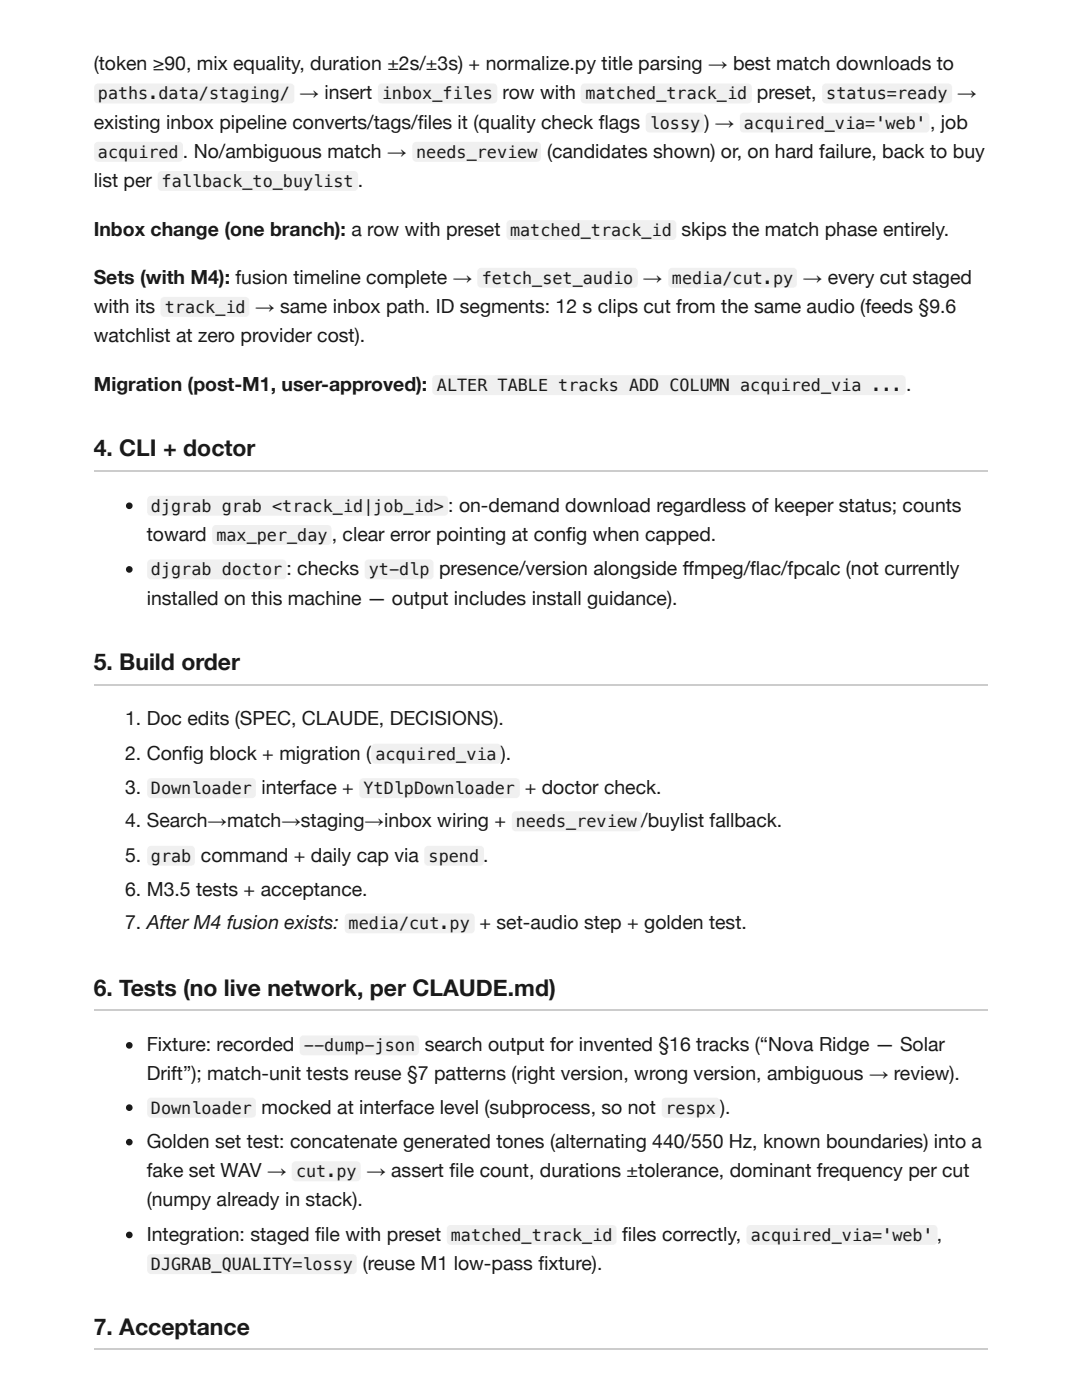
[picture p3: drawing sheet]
<svg xmlns="http://www.w3.org/2000/svg" width="216mm" height="279mm" viewBox="0 0 216 279" stroke-linecap="round" stroke-linejoin="round" font-family="sans-serif">
<defs><g id="words">
<g font-size="4.6" fill="#1a1a1a">
<text x="18.7" y="91">4. CLI + doctor</text>
<text x="18.7" y="133.6">5. Build order</text>
<text x="18.7" y="198.7">6. Tests (no live network, per CLAUDE.md)</text>
<text x="18.7" y="266.4">7. Acceptance</text>
</g>
<g font-size="3.9" fill="#1a1a1a">
<text x="18.7" y="14">(token ≥90, mix equality, duration ±2s/±3s) + normalize.py title parsing → best match downloads to</text>
<text x="59.8" y="19.8">→ insert</text>
<text x="100.3" y="19.8">row with</text>
<text x="151" y="19.8">preset,</text>
<text x="191" y="19.8">→</text>
<text x="18.7" y="25.7">existing inbox pipeline converts/tags/fi les it (quality check fl ags</text>
<text x="140.6" y="25.7">) →</text>
<text x="185.6" y="25.7">, job</text>
<text x="36.5" y="31.5">. No/ambiguous match →</text>
<text x="109.2" y="31.5">(candidates shown) or, on hard failure, back to buy</text>
<text x="18.7" y="37.3">list per</text>
<text x="71.4" y="37.3">.</text>
<text x="18.7" y="47.1">Inbox change (one branch): a row with preset</text>
<text x="136" y="47.1">skips the match phase entirely.</text>
<text x="18.7" y="56.6">Sets (with M4): fusion timeline complete →</text>
<text x="128.3" y="56.6">→</text>
<text x="160.2" y="56.6">→ every cut staged</text>
<text x="18.7" y="62.4">with its</text>
<text x="50.9" y="62.4">→ same inbox path. ID segments: 12 s clips cut from the same audio (feeds §9.6</text>
<text x="18.7" y="68.3">watchlist at zero provider cost).</text>
<text x="18.7" y="78.1">Migration (post-M1, user-approved):</text>
<text x="180.8" y="78.1">.</text>
<text x="29.3" y="107.9">toward</text>
<text x="66.2" y="107.9">, clear error pointing at confi g when capped.</text>
<text x="89.4" y="102.1">: on-demand download regardless of keeper status; counts</text>
<text x="57.2" y="114.8">: checks</text>
<text x="87.6" y="114.8">presence/version alongside ff mpeg/fl ac/fpcalc (not currently</text>
<text x="29.3" y="120.7">installed on this machine — output includes install guidance).</text>
<text x="25" y="144.7">1. Doc edits (SPEC, CLAUDE, DECISIONS).</text>
<text x="25" y="151.6">2. Confi g block + migration (</text>
<text x="99.9" y="151.6">).</text>
<text x="25" y="158.5">3.</text>
<text x="52.2" y="158.5">interface +</text>
<text x="104.7" y="158.5">+ doctor check.</text>
<text x="25" y="165.1">4. Search→match→staging→inbox wiring +</text>
<text x="128" y="165.1">/buylist fallback.</text>
<text x="25" y="172">5.</text>
<text x="40.1" y="172">command + daily cap via</text>
<text x="96.4" y="172">.</text>
<text x="25" y="178.9">6. M3.5 tests + acceptance.</text>
<text x="25" y="185.5">7. After M4 fusion exists:</text>
<text x="95.7" y="185.5">+ set-audio step + golden test.</text>
<text x="29.3" y="209.8">Fixture: recorded</text>
<text x="84.7" y="209.8">search output for invented §16 tracks (“Nova Ridge — Solar</text>
<text x="29.3" y="215.6">Drift”); match-unit tests reuse §7 patterns (right version, wrong version, ambiguous → review).</text>
<text x="52.2" y="222.2">mocked at interface level (subprocess, so not</text>
<text x="143.7" y="222.2">).</text>
<text x="29.3" y="229.1">Golden set test: concatenate generated tones (alternating 440/550 Hz, known boundaries) into a</text>
<text x="29.3" y="234.9">fake set WAV →</text>
<text x="73.1" y="234.9">→ assert fi le count, durations ±tolerance, dominant frequency per cut</text>
<text x="29.3" y="240.8">(numpy already in stack).</text>
<text x="29.3" y="247.6">Integration: staged fi le with preset</text>
<text x="124.1" y="247.6">fi les correctly,</text>
<text x="187" y="247.6">,</text>
<text x="72.4" y="253.5">(reuse M1 low-pass fi xture).</text>
</g>
<g font-size="3.3" fill="#1a1a1a">
<text x="19.5" y="19.8">paths.data/staging/</text>
<text x="76.2" y="19.8">inbox_files</text>
<text x="116.9" y="19.8">matched_track_id</text>
<text x="164.9" y="19.8">status=ready</text>
<text x="129.7" y="25.7">lossy</text>
<text x="148.5" y="25.7">acquired_via='web'</text>
<text x="19.5" y="31.5">acquired</text>
<text x="83" y="31.5">needs_review</text>
<text x="32.3" y="37.3">fallback_to_buylist</text>
<text x="101.8" y="47.1">matched_track_id</text>
<text x="96.1" y="56.6">fetch_set_audio</text>
<text x="134.1" y="56.6">media/cut.py</text>
<text x="32.9" y="62.4">track_id</text>
<text x="87.2" y="78.1">ALTER TABLE tracks ADD COLUMN acquired_via ...</text>
<text x="30.1" y="102.1">djgrab grab &lt;track_id|job_id&gt;</text>
<text x="43.2" y="107.9">max_per_day</text>
<text x="30.1" y="114.8">djgrab doctor</text>
<text x="73.6" y="114.8">yt-dlp</text>
<text x="74.9" y="151.6">acquired_via</text>
<text x="30.1" y="158.5">Downloader</text>
<text x="72.5" y="158.5">YtDlpDownloader</text>
<text x="102.9" y="165.1">needs_review</text>
<text x="30.1" y="172">grab</text>
<text x="85.5" y="172">spend</text>
<text x="69.6" y="185.5">media/cut.py</text>
<text x="60.7" y="209.8">--dump-json</text>
<text x="30.1" y="222.2">Downloader</text>
<text x="132.8" y="222.2">respx</text>
<text x="59.1" y="234.9">cut.py</text>
<text x="90" y="247.6">matched_track_id</text>
<text x="149.8" y="247.6">acquired_via='web'</text>
<text x="30.1" y="253.5">DJGRAB_QUALITY=lossy</text>
</g>
</g></defs>
<path d="M18.8 94.1h178.3M18.8 136.7h178.3M18.8 201.5h178.3M18.8 269.2h178.3" fill="none" stroke="#ccc" stroke-width=".26"/>
<g fill="#f0f0f0">
<path d="M19 16.9l.6-.2h38.3a.79 .79 0 0 1 .8 .8v2.3a.79 .79 0 0 1-.8 .8h-38.3a.79 .79 0 0 1-.8-.8v-2.3z"/>
<path d="M75.6 16.9l.6-.2h22.2a.79 .79 0 0 1 .8 .8v2.3a.79 .79 0 0 1-.8 .8h-22.2a.79 .79 0 0 1-.8-.8v-2.3z"/>
<path d="M116.1 16.9l.6-.2h32.5a.79 .79 0 0 1 .8 .8v2.3a.79 .79 0 0 1-.8 .8h-32.5a.79 .79 0 0 1-.8-.8v-2.3z"/>
<path d="M164.3 16.9l.5-.2h24.4a.79 .79 0 0 1 .8 .8v2.3a.79 .79 0 0 1-.8 .8h-24.4a.79 .79 0 0 1-.8-.8v-2.3z"/>
<path d="M129.1 22.7l.5-.2h10.1a.79 .79 0 0 1 .8 .8v2.4a.79 .79 0 0 1-.8 .8h-10.1a.79 .79 0 0 1-.7-.8v-2.4z"/>
<path d="M147.9 22.7l.5-.2h36.3a.79 .79 0 0 1 .8 .8v2.4a.79 .79 0 0 1-.8 .8h-36.3a.79 .79 0 0 1-.8-.8v-2.4z"/>
<path d="M19 28.5l.6-.2h16.1a.79 .79 0 0 1 .8 .8v2.4a.79 .79 0 0 1-.8 .8h-16.1a.79 .79 0 0 1-.8-.8v-2.4z"/>
<path d="M82.5 28.5l.6-.2h24.1a.79 .79 0 0 1 .7 .8v2.4a.79 .79 0 0 1-.7 .8h-24.1a.79 .79 0 0 1-.8-.8v-2.4z"/>
<path d="M31.7 34.4l.6-.3h38.3a.79 .79 0 0 1 .8 .8v2.4a.79 .79 0 0 1-.8 .8h-38.3a.79 .79 0 0 1-.8-.8v-2.4z"/>
<path d="M101.3 44.2l.6-.3h32.2a.79 .79 0 0 1 .8 .8v2.4a.79 .79 0 0 1-.8 .8h-32.2a.79 .79 0 0 1-.8-.8v-2.4z"/>
<path d="M95.5 53.7l.5-.3h30.5a.79 .79 0 0 1 .8 .8v2.4a.79 .79 0 0 1-.8 .8h-30.5a.79 .79 0 0 1-.8-.8v-2.4z"/>
<path d="M133.6 53.7l.5-.3h24.1a.79 .79 0 0 1 .8 .8v2.4a.79 .79 0 0 1-.8 .8h-24.1a.79 .79 0 0 1-.8-.8v-2.4z"/>
<path d="M32.2 59.5l.6-.2h16.1a.79 .79 0 0 1 .8 .8v2.3a.79 .79 0 0 1-.8 .8h-16.1a.79 .79 0 0 1-.8-.8v-2.3z"/>
<path d="M86.5 75.1l.5-.2h92.9a.79 .79 0 0 1 .8 .8v2.4a.79 .79 0 0 1-.8 .7h-92.9a.79 .79 0 0 1-.7-.7v-2.4z"/>
</g>
<circle cx="25.8" cy="100.9" r=".66" fill="#1a1a1a"/>
<g fill="#f0f0f0">
<path d="M29.6 99.2l.6-.2h58.4a.79 .79 0 0 1 .8 .7v2.4a.79 .79 0 0 1-.8 .8h-58.4a.79 .79 0 0 1-.8-.8v-2.4z"/>
<path d="M42.6 105l.5-.2h22.3a.79 .79 0 0 1 .7 .8v2.3a.79 .79 0 0 1-.7 .8h-22.3a.79 .79 0 0 1-.8-.8v-2.3z"/>
</g>
<circle cx="25.8" cy="113.6" r=".66" fill="#1a1a1a"/>
<g fill="#f0f0f0">
<path d="M29.6 111.9l.6-.2h26.2a.79 .79 0 0 1 .7 .7v2.4a.79 .79 0 0 1-.7 .8h-26.2a.79 .79 0 0 1-.8-.8v-2.4z"/>
<path d="M73 111.9l.6-.2h12.1a.79 .79 0 0 1 .8 .7v2.4a.79 .79 0 0 1-.8 .8h-12.1a.79 .79 0 0 1-.8-.8v-2.4z"/>
<path d="M74.3 148.7l.6-.3h24.3a.79 .79 0 0 1 .8 .8v2.4a.79 .79 0 0 1-.8 .8h-24.3a.79 .79 0 0 1-.8-.8v-2.4z"/>
<path d="M29.6 155.5l.6-.2h20.1a.79 .79 0 0 1 .8 .8v2.4a.79 .79 0 0 1-.8 .8h-20.1a.79 .79 0 0 1-.8-.8v-2.4z"/>
<path d="M71.9 155.5l.6-.2h30.4a.79 .79 0 0 1 .8 .8v2.4a.79 .79 0 0 1-.8 .8h-30.4a.79 .79 0 0 1-.8-.8v-2.4z"/>
<path d="M102.4 162.2l.5-.3h24.4a.79 .79 0 0 1 .8 .8v2.4a.79 .79 0 0 1-.8 .8h-24.4a.79 .79 0 0 1-.8-.8v-2.4z"/>
<path d="M29.6 169l.6-.2h7.9a.79 .79 0 0 1 .8 .8v2.4a.79 .79 0 0 1-.8 .8h-7.9a.79 .79 0 0 1-.8-.8v-2.4z"/>
<path d="M84.9 169l.6-.2h10.3a.79 .79 0 0 1 .8 .8v2.4a.79 .79 0 0 1-.8 .8h-10.3a.79 .79 0 0 1-.8-.8v-2.4z"/>
<path d="M69 182.5l.6-.2h24.3a.79 .79 0 0 1 .8 .8v2.4a.79 .79 0 0 1-.8 .8h-24.3a.79 .79 0 0 1-.8-.8v-2.4z"/>
</g>
<circle cx="25.8" cy="208.6" r=".66" fill="#1a1a1a"/>
<path d="M60 206.9l.6-.3h22.2a.79 .79 0 0 1 .8 .8v2.4a.79 .79 0 0 1-.8 .8h-22.2a.79 .79 0 0 1-.8-.8v-2.4z" fill="#f0f0f0"/>
<circle cx="25.8" cy="221.1" r=".66" fill="#1a1a1a"/>
<g fill="#f0f0f0">
<path d="M29.6 219.3l.6-.2h20.1a.79 .79 0 0 1 .8 .8v2.3a.79 .79 0 0 1-.8 .8h-20.1a.79 .79 0 0 1-.8-.8v-2.3z"/>
<path d="M132.3 219.3l.5-.2h10.1a.79 .79 0 0 1 .8 .8v2.3a.79 .79 0 0 1-.8 .8h-10.1a.79 .79 0 0 1-.8-.8v-2.3z"/>
</g>
<circle cx="25.8" cy="227.9" r=".66" fill="#1a1a1a"/>
<path d="M58.4 232l.6-.2h12.2a.79 .79 0 0 1 .8 .8v2.3a.79 .79 0 0 1-.8 .8h-12.2a.79 .79 0 0 1-.8-.8v-2.3z" fill="#f0f0f0"/>
<circle cx="25.8" cy="246.5" r=".66" fill="#1a1a1a"/>
<g fill="#f0f0f0">
<path d="M89.4 244.7l.6-.2h32.2a.79 .79 0 0 1 .8 .8v2.3a.79 .79 0 0 1-.8 .8h-32.2a.79 .79 0 0 1-.8-.8v-2.3z"/>
<path d="M149.2 244.7l.6-.2h36.5a.79 .79 0 0 1 .8 .8v2.3a.79 .79 0 0 1-.8 .8h-36.5a.79 .79 0 0 1-.8-.8v-2.3z"/>
<path d="M29.6 250.5l.6-.2h40.2a.79 .79 0 0 1 .8 .8v2.4a.79 .79 0 0 1-.8 .8h-40.2a.79 .79 0 0 1-.8-.8v-2.4z"/>
</g>
<use href="#words"/>
</svg>
